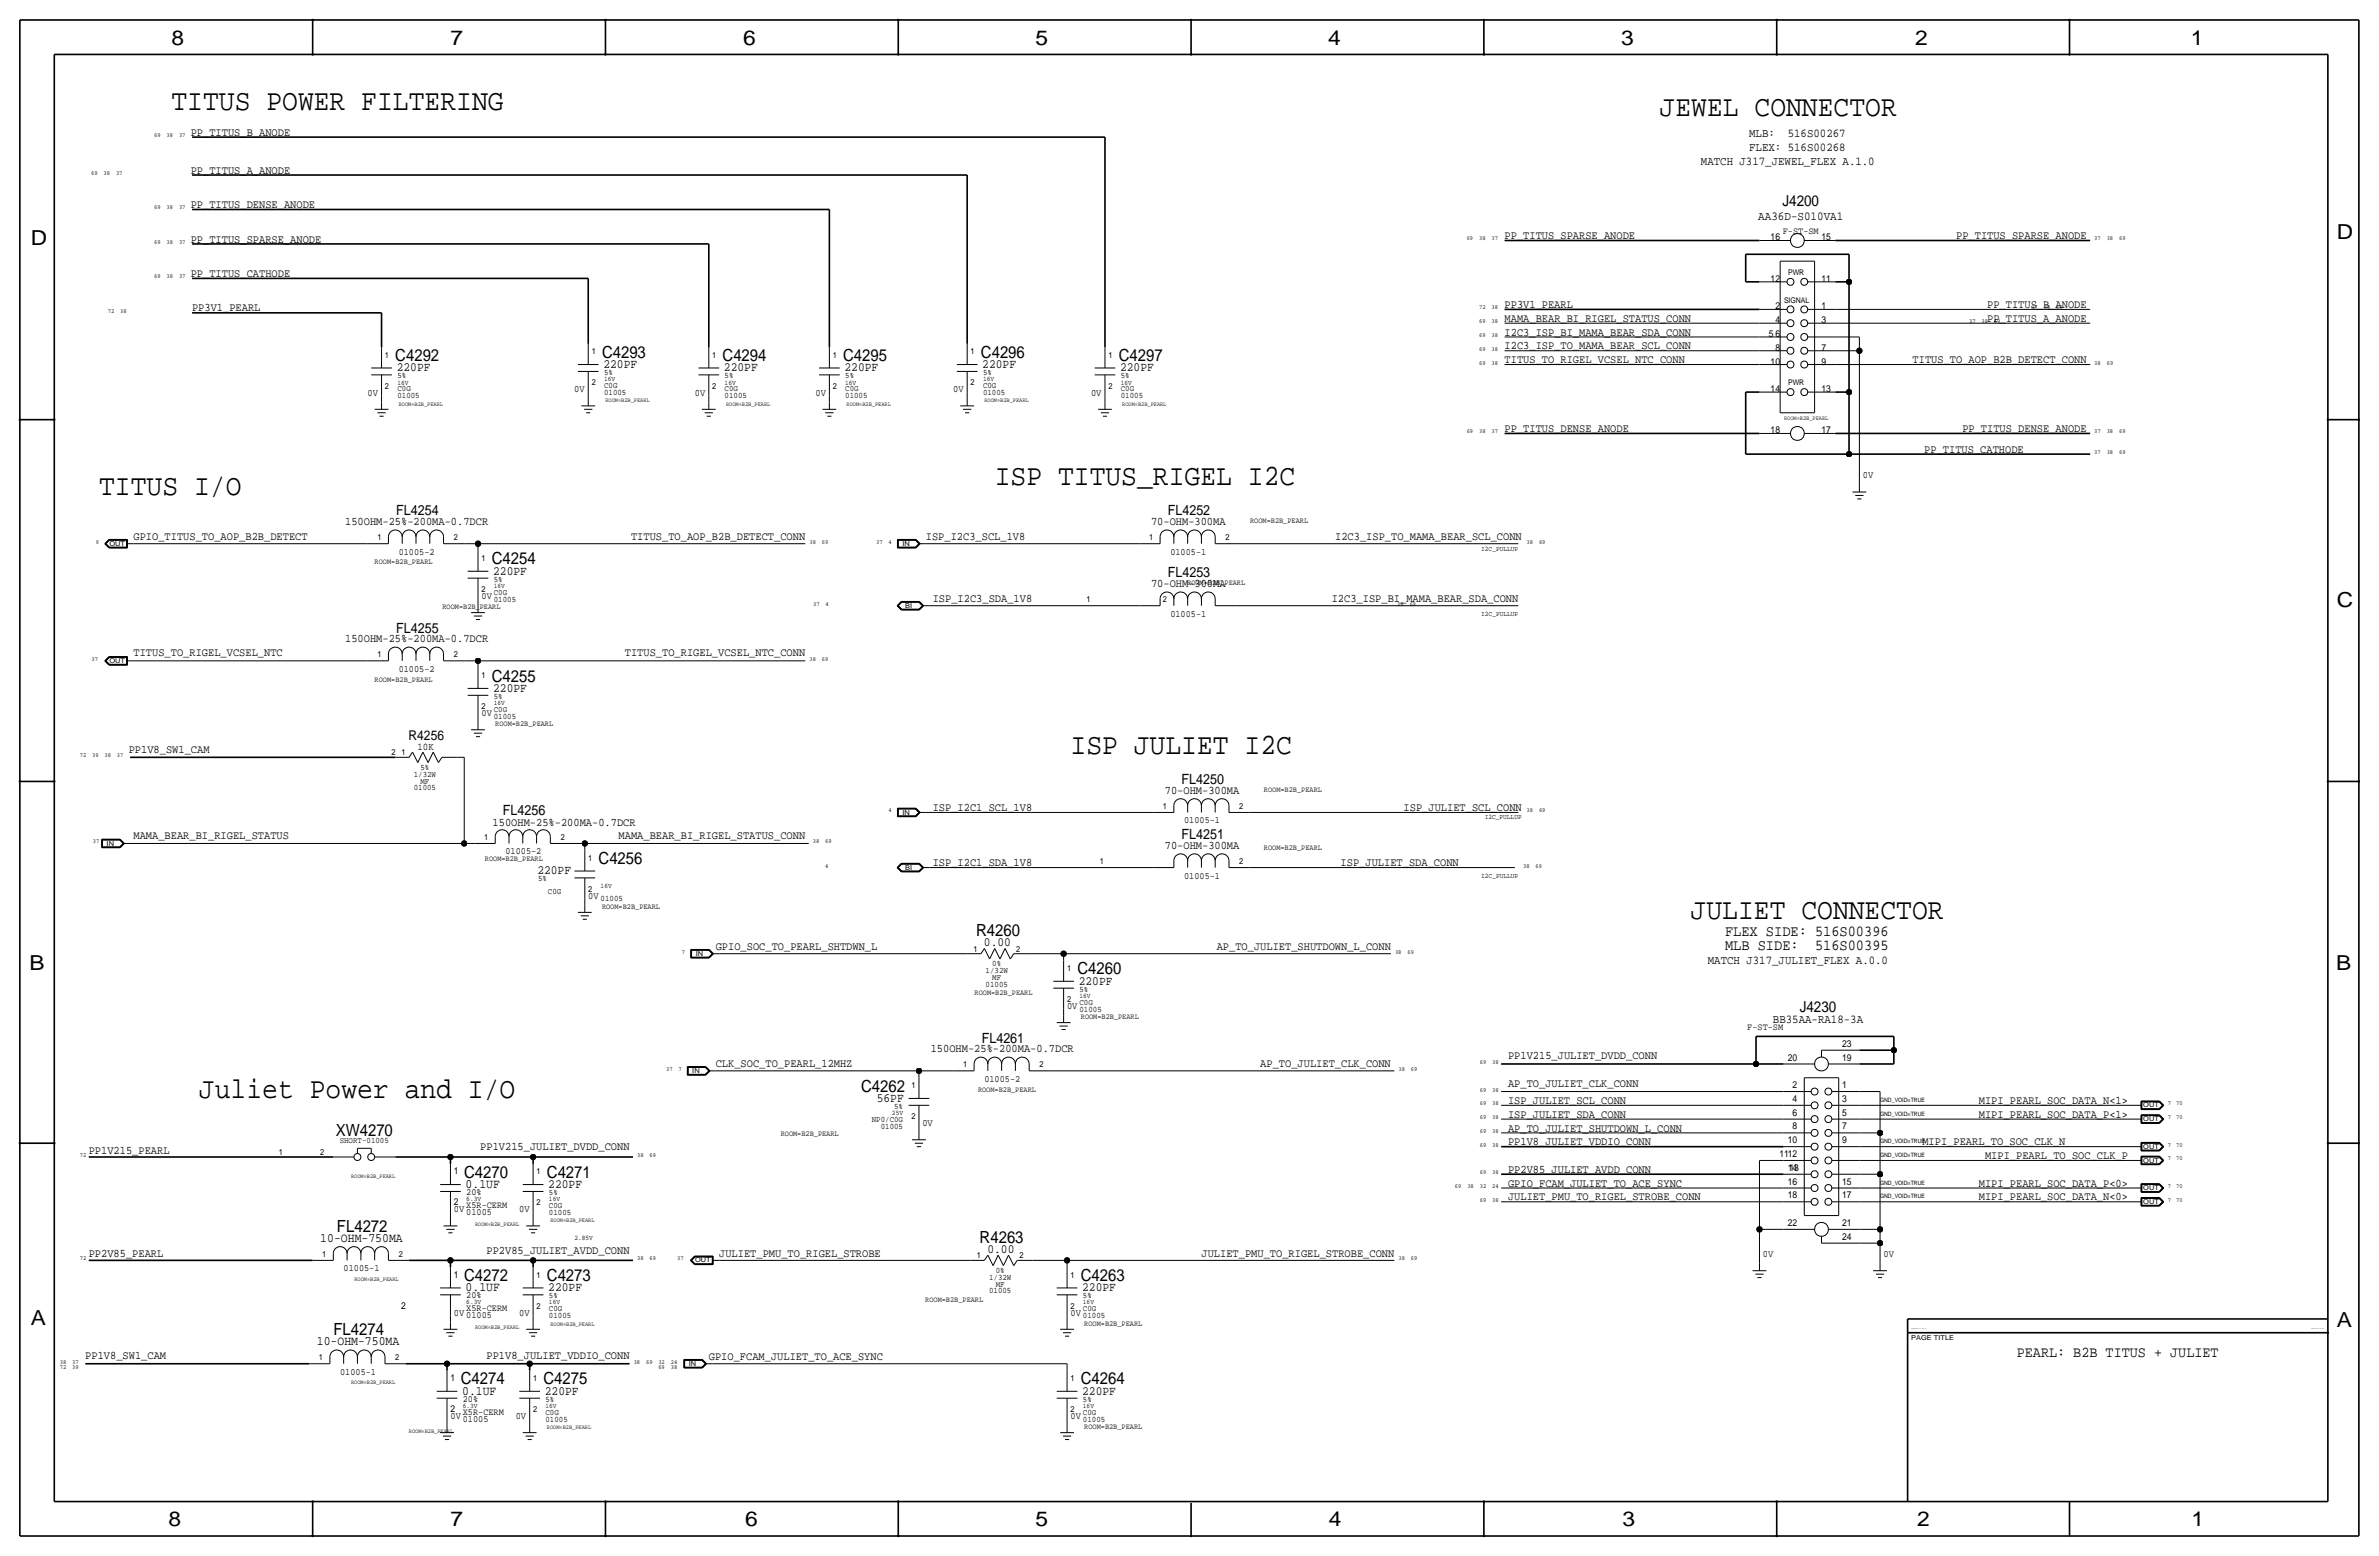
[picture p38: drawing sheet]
<svg xmlns="http://www.w3.org/2000/svg" width="877mm" height="574mm" viewBox="0 0 877 574" stroke-linecap="round" stroke-linejoin="round" font-family="sans-serif">
<defs><g id="words">
<g font-size="10.9">
<text x="63.2" y="40.4">TITUS POWER FILTERING</text>
<text x="611.8" y="42.9">JEWEL CONNECTOR</text>
<text x="366.7" y="178.8">ISP TITUS_RIGEL I2C</text>
<text x="36.5" y="182.6">TITUS I/O</text>
<text x="394.7" y="277.9">ISP JULIET I2C</text>
<text x="623.3" y="338.8">JULIET CONNECTOR</text>
<text x="73.4" y="404.9">Juliet Power and I/O</text>
</g>
<g font-size="7.6">
<text x="63.2" y="16.5">8</text>
<text x="166.1" y="16.5">7</text>
<text x="274" y="16.5">6</text>
<text x="381.7" y="16.5">5</text>
<text x="489.7" y="16.5">4</text>
<text x="597.6" y="16.5">3</text>
<text x="706.1" y="16.5">2</text>
<text x="807.7" y="16.5">1</text>
<text x="861.5" y="88.1">D</text>
<text x="11.4" y="90.4">D</text>
<text x="861.5" y="223.8">C</text>
<text x="10.9" y="357.6">B</text>
<text x="861.3" y="357.4">B</text>
<text x="11.4" y="488.4">A</text>
<text x="861.5" y="489.2">A</text>
<text x="62.2" y="562.6">8</text>
<text x="166.1" y="562.6">7</text>
<text x="274.8" y="562.6">6</text>
<text x="381.7" y="562.6">5</text>
<text x="489.9" y="562.6">4</text>
<text x="598.1" y="562.6">3</text>
<text x="706.8" y="562.6">2</text>
<text x="807.9" y="562.6">1</text>
</g>
<g font-size="6.2">
<text x="221.9" y="131.8">C4293</text>
<text x="361.6" y="131.8">C4296</text>
<text x="145.7" y="133.1">C4292</text>
<text x="266.4" y="133.1">C4294</text>
<text x="310.8" y="133.1">C4295</text>
<text x="412.4" y="133.1">C4297</text>
<text x="181.3" y="208">C4254</text>
<text x="181.3" y="251.2">C4255</text>
<text x="220.7" y="318.5">C4256</text>
<text x="359.9" y="345.2">R4260</text>
<text x="397.2" y="359.2">C4260</text>
<text x="317.5" y="402.3">C4262</text>
<text x="123.8" y="418.6">XW4270</text>
<text x="171.1" y="434.1">C4270</text>
<text x="201.6" y="434.1">C4271</text>
<text x="124.2" y="454.2">FL4272</text>
<text x="361.2" y="458.2">R4263</text>
<text x="171.1" y="472.2">C4272</text>
<text x="201.6" y="472.2">C4273</text>
<text x="398.5" y="472.2">C4263</text>
<text x="123" y="492.3">FL4274</text>
<text x="169.9" y="510.3">C4274</text>
<text x="200.4" y="510.3">C4275</text>
<text x="398.5" y="510.3">C4264</text>
</g>
<g font-size="5.6">
<text x="657.1" y="75.9">J4200</text>
<text x="636" y="345.2">FLEX SIDE: 516S00396</text>
<text x="636" y="350.3">MLB SIDE:</text>
<text x="669.2" y="350.3">516S00395</text>
<text x="663.5" y="373.1">J4230</text>
<text x="743.5" y="500.1">PEARL: B2B TITUS + JULIET</text>
</g>
<g font-size="5.2">
<text x="146" y="190">FL4254</text>
<text x="430.5" y="190">FL4252</text>
<text x="430.5" y="212.9">FL4253</text>
<text x="146" y="233.2">FL4255</text>
<text x="435.6" y="289.1">FL4250</text>
<text x="185.4" y="300.5">FL4256</text>
<text x="435.6" y="309.4">FL4251</text>
<text x="361.9" y="384.3">FL4261</text>
</g>
<text font-size="5" x="150.7" y="272.8">R4256</text>
<g font-size="4.7">
<text x="146.3" y="136.9">220PF</text>
<text x="222.5" y="135.6">220PF</text>
<text x="266.9" y="136.9">220PF</text>
<text x="311.4" y="136.9">220PF</text>
<text x="362.2" y="135.6">220PF</text>
<text x="413" y="136.9">220PF</text>
<text x="181.8" y="211.8">220PF</text>
<text x="181.8" y="255">220PF</text>
<text x="198.1" y="322.3">220PF</text>
<text x="362.8" y="348.7">0.00</text>
<text x="397.7" y="363">220PF</text>
<text x="323.2" y="406.1">56PF</text>
<text x="171.7" y="437.9">0.1UF</text>
<text x="202.1" y="437.9">220PF</text>
<text x="118.1" y="457.7">10-OHM-750MA</text>
<text x="364" y="461.8">0.00</text>
<text x="171.7" y="476">0.1UF</text>
<text x="202.1" y="476">220PF</text>
<text x="399" y="476">220PF</text>
<text x="116.8" y="495.8">10-OHM-750MA</text>
<text x="170.4" y="514.1">0.1UF</text>
<text x="200.9" y="514.1">220PF</text>
<text x="399" y="514.1">220PF</text>
</g>
<text font-size="4.5" x="648.2" y="81">AA36D-S010VA1</text>
<g font-size="4.4">
<text x="644.9" y="50.5">MLB:</text>
<text x="659.1" y="50.5">516S00267</text>
<text x="644.9" y="55.6">FLEX: 516S00268</text>
<text x="627.1" y="60.7">MATCH J317_JEWEL_FLEX A.1.0</text>
<text x="629.6" y="355.3">MATCH J317_JULIET_FLEX A.0.0</text>
<text x="653.6" y="376.9">BB35AA-RA18-3A</text>
</g>
<g font-size="4.3">
<text x="70.3" y="50">PP_TITUS_B_ANODE</text>
<text x="70.3" y="64">PP_TITUS_A_ANODE</text>
<text x="70.3" y="76.7">PP_TITUS_DENSE_ANODE</text>
<text x="70.3" y="89.4">PP_TITUS_SPARSE_ANODE</text>
<text x="554.7" y="88.1">PP_TITUS_SPARSE_ANODE</text>
<text x="721.2" y="88.1">PP_TITUS_SPARSE_ANODE</text>
<text x="70.3" y="102.1">PP_TITUS_CATHODE</text>
<text x="554.7" y="113.5">PP3V1_PEARL</text>
<text x="732.6" y="113.5">PP_TITUS_B_ANODE</text>
<text x="70.8" y="114.8">PP3V1_PEARL</text>
<text x="554.7" y="118.6">MAMA_BEAR_BI_RIGEL_STATUS_CONN</text>
<text x="732.6" y="118.6">PP_TITUS_A_ANODE</text>
<text x="554.7" y="123.7">I2C3_ISP_BI_MAMA_BEAR_SDA_CONN</text>
<text x="554.7" y="128.8">I2C3_ISP_TO_MAMA_BEAR_SCL_CONN</text>
<text x="554.7" y="133.9">TITUS_TO_RIGEL_VCSEL_NTC_CONN</text>
<text x="705.1" y="133.9">TITUS_TO_AOP_B2B_DETECT_CONN</text>
<text x="554.7" y="159.3">PP_TITUS_DENSE_ANODE</text>
<text x="723.5" y="159.3">PP_TITUS_DENSE_ANODE</text>
<text x="709.4" y="166.9">PP_TITUS_CATHODE</text>
<text x="127.2" y="193.5">150OHM-25%-200MA-0.7DCR</text>
<text x="424.3" y="193.5">70-OHM-300MA</text>
<text x="49.2" y="199.1">GPIO_TITUS_TO_AOP_B2B_DETECT</text>
<text x="232.7" y="199.1">TITUS_TO_AOP_B2B_DETECT_CONN</text>
<text x="341.3" y="199.1">ISP_I2C3_SCL_1V8</text>
<text x="492.2" y="199.1">I2C3_ISP_TO_MAMA_BEAR_SCL_CONN</text>
<text x="343.9" y="222">ISP_I2C3_SDA_1V8</text>
<text x="424.3" y="216.4">70-OHM-300MA</text>
<text x="491" y="222">I2C3_ISP_BI_MAMA_BEAR_SDA_CONN</text>
<text x="127.2" y="236.7">150OHM-25%-200MA-0.7DCR</text>
<text x="49.2" y="241.8">TITUS_TO_RIGEL_VCSEL_NTC</text>
<text x="230.4" y="241.8">TITUS_TO_RIGEL_VCSEL_NTC_CONN</text>
<text x="47.4" y="277.4">PP1V8_SW1_CAM</text>
<text x="429.4" y="292.6">70-OHM-300MA</text>
<text x="343.9" y="299">ISP_I2C1_SCL_1V8</text>
<text x="517.5" y="299">ISP_JULIET_SCL_CONN</text>
<text x="181.6" y="304.5">150OHM-25%-200MA-0.7DCR</text>
<text x="49.2" y="309.1">MAMA_BEAR_BI_RIGEL_STATUS</text>
<text x="228.1" y="309.1">MAMA_BEAR_BI_RIGEL_STATUS_CONN</text>
<text x="429.4" y="312.9">70-OHM-300MA</text>
<text x="343.9" y="319.3">ISP_I2C1_SDA_1V8</text>
<text x="494.3" y="319.3">ISP_JULIET_SDA_CONN</text>
<text x="263.9" y="350.3">GPIO_SOC_TO_PEARL_SHTDWN_L</text>
<text x="448.6" y="350.3">AP_TO_JULIET_SHUTDOWN_L_CONN</text>
<text x="343.1" y="387.9">150OHM-25%-200MA-0.7DCR</text>
<text x="263.9" y="393.4">CLK_SOC_TO_PEARL_12MHZ</text>
<text x="464.6" y="393.4">AP_TO_JULIET_CLK_CONN</text>
<text x="556" y="390.4">PP1V215_JULIET_DVDD_CONN</text>
<text x="556" y="400.6">AP_TO_JULIET_CLK_CONN</text>
<text x="556" y="406.9">ISP_JULIET_SCL_CONN</text>
<text x="729.5" y="406.9">MIPI_PEARL_SOC_DATA_N&lt;1&gt;</text>
<text x="556" y="412">ISP_JULIET_SDA_CONN</text>
<text x="729.5" y="412">MIPI_PEARL_SOC_DATA_P&lt;1&gt;</text>
<text x="556" y="417.1">AP_TO_JULIET_SHUTDOWN_L_CONN</text>
<text x="32.7" y="425.3">PP1V215_PEARL</text>
<text x="177.1" y="424">PP1V215_JULIET_DVDD_CONN</text>
<text x="556" y="422.1">PP1V8_JULIET_VDDIO_CONN</text>
<text x="708.7" y="422.1">MIPI_PEARL_TO_SOC_CLK_N</text>
<text x="731.8" y="427.2">MIPI_PEARL_TO_SOC_CLK_P</text>
<text x="556" y="437.4">GPIO_FCAM_JULIET_TO_ACE_SYNC</text>
<text x="556" y="432.3">PP2V85_JULIET_AVDD_CONN</text>
<text x="729.5" y="437.4">MIPI_PEARL_SOC_DATA_P&lt;0&gt;</text>
<text x="556" y="442.5">JULIET_PMU_TO_RIGEL_STROBE_CONN</text>
<text x="729.5" y="442.5">MIPI_PEARL_SOC_DATA_N&lt;0&gt;</text>
<text x="32.7" y="463.4">PP2V85_PEARL</text>
<text x="179.4" y="462.1">PP2V85_JULIET_AVDD_CONN</text>
<text x="265.1" y="463.4">JULIET_PMU_TO_RIGEL_STROBE</text>
<text x="443" y="463.4">JULIET_PMU_TO_RIGEL_STROBE_CONN</text>
<text x="31.4" y="500.9">PP1V8_SW1_CAM</text>
<text x="179.4" y="500.9">PP1V8_JULIET_VDDIO_CONN</text>
<text x="261.3" y="501.4">GPIO_FCAM_JULIET_TO_ACE_SYNC</text>
</g>
<text font-size="3.8" x="153.9" y="276.4">10K</text>
<g font-size="3.6">
<text x="135.5" y="145.8">0V</text>
<text x="211.7" y="144.5">0V</text>
<text x="256.2" y="145.8">0V</text>
<text x="300.6" y="145.8">0V</text>
<text x="351.4" y="144.5">0V</text>
<text x="402.2" y="145.8">0V</text>
<text x="686.8" y="176.3">0V</text>
<text x="177.5" y="220.7">0V</text>
<text x="177.5" y="263.9">0V</text>
<text x="216.9" y="331.2">0V</text>
<text x="393.4" y="371.9">0V</text>
<text x="340.1" y="415">0V</text>
<text x="167.3" y="446.8">0V</text>
<text x="191.4" y="446.8">0V</text>
<text x="649.9" y="463.3">0V</text>
<text x="694.4" y="463.3">0V</text>
<text x="167.3" y="484.9">0V</text>
<text x="191.4" y="484.9">0V</text>
<text x="394.7" y="484.9">0V</text>
<text x="166.1" y="523">0V</text>
<text x="190.1" y="523">0V</text>
<text x="394.7" y="523">0V</text>
</g>
<g font-size="3.5">
<text x="652.8" y="88.6">16</text>
<text x="657.3" y="86.1">F-ST-SM</text>
<text x="671.5" y="88.6">15</text>
<text x="652.8" y="103.9">12</text>
<text x="671.5" y="103.9">11</text>
<text x="654.5" y="114">2</text>
<text x="654.5" y="119.1">4</text>
<text x="671.5" y="114">1</text>
<text x="671.5" y="119.1">3</text>
<text x="652.1" y="124.2">5</text>
<text x="654.5" y="124.2">6</text>
<text x="654.5" y="129.3">8</text>
<text x="671.5" y="129.3">7</text>
<text x="652.8" y="134.4">10</text>
<text x="671.5" y="134.4">9</text>
<text x="652.8" y="144.5">14</text>
<text x="671.5" y="144.5">13</text>
<text x="652.8" y="159.8">18</text>
<text x="671.5" y="159.8">17</text>
<text x="147" y="204.5">01005-2</text>
<text x="431.5" y="204.5">01005-1</text>
<text x="431.5" y="227.3">01005-1</text>
<text x="147" y="247.7">01005-2</text>
<text x="436.6" y="303.5">01005-1</text>
<text x="186.4" y="315">01005-2</text>
<text x="436.6" y="323.9">01005-1</text>
<text x="644.2" y="379.5">F-ST-SM</text>
<text x="679.1" y="385.8">23</text>
<text x="659.1" y="390.9">20</text>
<text x="679.1" y="390.9">19</text>
<text x="362.9" y="398.8">01005-2</text>
<text x="660.9" y="401.1">2</text>
<text x="679.1" y="401.1">1</text>
<text x="660.9" y="406.1">4</text>
<text x="679.1" y="406.1">3</text>
<text x="660.9" y="411.2">6</text>
<text x="679.1" y="411.2">5</text>
<text x="660.9" y="416.3">8</text>
<text x="679.1" y="416.3">7</text>
<text x="659.1" y="421.4">10</text>
<text x="679.1" y="421.4">9</text>
<text x="656.1" y="426.5">1112</text>
<text x="659.1" y="431.5">14</text>
<text x="659.7" y="431.5">13</text>
<text x="167.3" y="432.8">1</text>
<text x="659.1" y="436.6">16</text>
<text x="679.1" y="436.6">15</text>
<text x="171.9" y="440.4">20%</text>
<text x="659.1" y="441.7">18</text>
<text x="679.1" y="441.7">17</text>
<text x="167.3" y="444.2">2</text>
<text x="171.9" y="447.8">01005</text>
<text x="171.9" y="445.3">X5R-CERM</text>
<text x="659.1" y="451.9">22</text>
<text x="679.1" y="451.9">21</text>
<text x="679.1" y="456.9">24</text>
<text x="126.7" y="468.6">01005-1</text>
<text x="167.3" y="470.9">1</text>
<text x="171.9" y="478.5">20%</text>
<text x="147.9" y="482.3">2</text>
<text x="171.9" y="485.9">01005</text>
<text x="171.9" y="483.4">X5R-CERM</text>
<text x="125.4" y="506.7">01005-1</text>
<text x="166.1" y="509">1</text>
<text x="166.1" y="520.4">2</text>
<text x="170.6" y="521.5">X5R-CERM</text>
<text x="170.6" y="516.6">20%</text>
<text x="170.6" y="524">01005</text>
</g>
<g font-size="3.1">
<text x="141.9" y="131.8">1</text>
<text x="218.1" y="130.6">1</text>
<text x="262.6" y="131.8">1</text>
<text x="307" y="131.8">1</text>
<text x="357.8" y="130.6">1</text>
<text x="408.6" y="131.8">1</text>
<text x="141.9" y="143.3">2</text>
<text x="146.5" y="139.4">5%</text>
<text x="218.1" y="142">2</text>
<text x="222.7" y="143">C0G</text>
<text x="222.7" y="138.2">5%</text>
<text x="262.6" y="143.3">2</text>
<text x="267.2" y="139.4">5%</text>
<text x="307" y="143.3">2</text>
<text x="311.6" y="139.4">5%</text>
<text x="357.8" y="142">2</text>
<text x="362.4" y="143">C0G</text>
<text x="362.4" y="138.2">5%</text>
<text x="408.6" y="143.3">2</text>
<text x="413.2" y="139.4">5%</text>
<text x="146.5" y="144.3">C0G</text>
<text x="146.5" y="146.8">01005</text>
<text x="222.7" y="145.5">01005</text>
<text x="267.2" y="146.8">01005</text>
<text x="267.2" y="144.3">C0G</text>
<text x="311.6" y="144.3">C0G</text>
<text x="311.6" y="146.8">01005</text>
<text x="362.4" y="145.5">01005</text>
<text x="413.2" y="144.3">C0G</text>
<text x="413.2" y="146.8">01005</text>
<text x="139.1" y="199.1">1</text>
<text x="167.3" y="199.1">2</text>
<text x="423.6" y="199.1">1</text>
<text x="451.8" y="199.1">2</text>
<text x="177.5" y="206.8">1</text>
<text x="182.1" y="214.4">5%</text>
<text x="177.5" y="218.2">2</text>
<text x="182.1" y="221.7">01005</text>
<text x="182.1" y="219.2">C0G</text>
<text x="400.5" y="222">1</text>
<text x="428.7" y="222">2</text>
<text x="139.1" y="242.3">1</text>
<text x="167.3" y="242.3">2</text>
<text x="177.5" y="249.9">1</text>
<text x="182.1" y="257.6">5%</text>
<text x="177.5" y="261.4">2</text>
<text x="182.1" y="262.4">C0G</text>
<text x="182.1" y="264.9">01005</text>
<text x="144.3" y="278.4">2</text>
<text x="148" y="278.4">1</text>
<text x="152.5" y="286.3">1/32W</text>
<text x="155" y="283.7">5%</text>
<text x="152.5" y="291.3">01005</text>
<text x="155" y="288.8">MF</text>
<text x="428.7" y="298.2">1</text>
<text x="456.9" y="298.2">2</text>
<text x="178.5" y="309.6">1</text>
<text x="206.7" y="309.6">2</text>
<text x="216.9" y="317.2">1</text>
<text x="405.5" y="318.5">1</text>
<text x="456.9" y="318.5">2</text>
<text x="198.4" y="324.9">5%</text>
<text x="202" y="329.7">C0G</text>
<text x="216.9" y="328.7">2</text>
<text x="221.4" y="332.2">01005</text>
<text x="358.8" y="350.8">1</text>
<text x="374.6" y="350.8">2</text>
<text x="363.4" y="358.6">1/32W</text>
<text x="365.8" y="356.1">0%</text>
<text x="393.4" y="357.9">1</text>
<text x="363.4" y="363.7">01005</text>
<text x="365.8" y="361.2">MF</text>
<text x="398" y="365.5">5%</text>
<text x="393.4" y="369.3">2</text>
<text x="398" y="370.3">C0G</text>
<text x="398" y="372.9">01005</text>
<text x="355" y="393.4">1</text>
<text x="383.2" y="393.4">2</text>
<text x="336" y="401.1">1</text>
<text x="321.4" y="413.5">NP0/C0G</text>
<text x="329.6" y="408.7">5%</text>
<text x="336" y="412.5">2</text>
<text x="324.7" y="416.1">01005</text>
<text x="102.9" y="425.7">1</text>
<text x="118.1" y="425.7">2</text>
<text x="125.2" y="421.4">SHORT-01005</text>
<text x="197.8" y="432.8">1</text>
<text x="202.4" y="440.4">5%</text>
<text x="197.8" y="444.2">2</text>
<text x="202.4" y="447.8">01005</text>
<text x="202.4" y="445.3">C0G</text>
<text x="118.8" y="463.3">1</text>
<text x="147" y="463.3">2</text>
<text x="360.1" y="463.8">1</text>
<text x="375.9" y="463.8">2</text>
<text x="197.8" y="470.9">1</text>
<text x="364.6" y="471.7">1/32W</text>
<text x="367.1" y="469.1">0%</text>
<text x="394.7" y="470.9">1</text>
<text x="202.4" y="478.5">5%</text>
<text x="364.6" y="476.8">01005</text>
<text x="367.1" y="474.2">MF</text>
<text x="399.2" y="478.5">5%</text>
<text x="197.8" y="482.3">2</text>
<text x="202.4" y="485.9">01005</text>
<text x="202.4" y="483.4">C0G</text>
<text x="394.7" y="482.3">2</text>
<text x="399.2" y="485.9">01005</text>
<text x="399.2" y="483.4">C0G</text>
<text x="117.5" y="501.4">1</text>
<text x="145.7" y="501.4">2</text>
<text x="196.5" y="509">1</text>
<text x="394.7" y="509">1</text>
<text x="196.5" y="520.4">2</text>
<text x="201.1" y="516.6">5%</text>
<text x="201.1" y="521.5">C0G</text>
<text x="394.7" y="520.4">2</text>
<text x="399.2" y="516.6">5%</text>
<text x="399.2" y="521.5">C0G</text>
<text x="201.1" y="524">01005</text>
<text x="399.2" y="524">01005</text>
</g>
<g font-size="2.9">
<text x="659.2" y="101.3">PWR</text>
<text x="657.7" y="111.5">SIGNAL</text>
<text x="659.2" y="142">PWR</text>
<text x="460.9" y="192.8">ROOM=B2B_PEARL</text>
<text x="138.1" y="208">ROOM=B2B_PEARL</text>
<text x="437.7" y="215.6">ROOM=B2B_PEARL</text>
<text x="163.1" y="224.5">ROOM=B2B_PEARL</text>
<text x="138.1" y="251.2">ROOM=B2B_PEARL</text>
<text x="182.6" y="267.7">ROOM=B2B_PEARL</text>
<text x="466" y="291.8">ROOM=B2B_PEARL</text>
<text x="178.8" y="317.2">ROOM=B2B_PEARL</text>
<text x="466" y="313.4">ROOM=B2B_PEARL</text>
<text x="221.9" y="335">ROOM=B2B_PEARL</text>
<text x="359.3" y="366.8">ROOM=B2B_PEARL</text>
<text x="398.5" y="375.7">ROOM=B2B_PEARL</text>
<text x="360.6" y="402.3">ROOM=B2B_PEARL</text>
<text x="287.8" y="418.8">ROOM=B2B_PEARL</text>
<text x="341.1" y="479.8">ROOM=B2B_PEARL</text>
<text x="399.7" y="488.7">ROOM=B2B_PEARL</text>
<text x="399.7" y="526.8">ROOM=B2B_PEARL</text>
</g>
<g font-size="2.6">
<text x="146.5" y="141.7">16V</text>
<text x="222.7" y="140.5">16V</text>
<text x="267.2" y="141.7">16V</text>
<text x="311.6" y="141.7">16V</text>
<text x="362.4" y="140.5">16V</text>
<text x="413.2" y="141.7">16V</text>
<text x="546.1" y="202.9">I2C_PULLUP</text>
<text x="182.1" y="216.7">16V</text>
<text x="546.1" y="227.1">I2C_PULLUP</text>
<text x="182.1" y="259.8">16V</text>
<text x="547.4" y="302">I2C_PULLUP</text>
<text x="546.1" y="323.6">I2C_PULLUP</text>
<text x="221.4" y="327.2">16V</text>
<text x="398" y="367.8">16V</text>
<text x="328.8" y="411">25V</text>
<text x="171.9" y="442.7">6.3V</text>
<text x="202.4" y="442.7">16V</text>
<text x="211.8" y="456.9">2.85V</text>
<text x="171.9" y="480.8">6.3V</text>
<text x="202.4" y="480.8">16V</text>
<text x="399.2" y="480.8">16V</text>
<text x="170.6" y="518.9">6.3V</text>
<text x="201.1" y="518.9">16V</text>
<text x="399.2" y="518.9">16V</text>
</g>
<g font-size="2.5">
<text x="40.3" y="201.2">OUT</text>
<text x="332.7" y="201.2">IN</text>
<text x="333.7" y="224">BI</text>
<text x="40.3" y="244.3">OUT</text>
<text x="332.7" y="300.2">IN</text>
<text x="39.3" y="311.7">IN</text>
<text x="333.7" y="320.5">BI</text>
<text x="256.5" y="352.3">IN</text>
<text x="255.2" y="395.5">IN</text>
<text x="790.1" y="413.3">OUT</text>
<text x="790.1" y="408.2">OUT</text>
<text x="790.1" y="423.4">OUT</text>
<text x="790.1" y="428.5">OUT</text>
<text x="790.1" y="443.7">OUT</text>
<text x="790.1" y="438.7">OUT</text>
<text x="256.2" y="465.3">OUT</text>
<text x="704.5" y="493.8">PAGE TITLE</text>
<text x="253.9" y="503.4">IN</text>
</g>
<g font-size="2.3">
<text x="56.8" y="50.5">69</text>
<text x="61.4" y="50.5">38</text>
<text x="66" y="50.5">37</text>
<text x="33.6" y="64.5">69</text>
<text x="38.2" y="64.5">38</text>
<text x="42.8" y="64.5">37</text>
<text x="56.9" y="77.2">69</text>
<text x="61.4" y="77.2">38</text>
<text x="66" y="77.2">37</text>
<text x="56.9" y="89.9">69</text>
<text x="61.4" y="89.9">38</text>
<text x="66" y="89.9">37</text>
<text x="540.7" y="88.6">69</text>
<text x="545.3" y="88.6">38</text>
<text x="549.9" y="88.6">37</text>
<text x="772.1" y="88.6">37</text>
<text x="776.7" y="88.6">38</text>
<text x="781.3" y="88.6">69</text>
<text x="56.9" y="102.6">69</text>
<text x="61.4" y="102.6">38</text>
<text x="66" y="102.6">37</text>
<text x="39.7" y="115.3">72</text>
<text x="44.3" y="115.3">38</text>
<text x="545.3" y="119.1">69</text>
<text x="545.3" y="114">72</text>
<text x="549.9" y="119.1">38</text>
<text x="549.9" y="114">38</text>
<text x="726" y="119.1">37</text>
<text x="730.5" y="119.1">38</text>
<text x="735.1" y="119.1">69</text>
<text x="748.9" y="114">37</text>
<text x="753.5" y="114">38</text>
<text x="758.1" y="114">69</text>
<text x="545.3" y="124.2">69</text>
<text x="549.9" y="124.2">38</text>
<text x="545.3" y="129.3">69</text>
<text x="549.9" y="129.3">38</text>
<text x="545.3" y="134.4">69</text>
<text x="549.9" y="134.4">38</text>
<text x="772.1" y="134.4">38</text>
<text x="776.7" y="134.4">69</text>
<text x="540.7" y="159.8">69</text>
<text x="545.3" y="159.8">38</text>
<text x="549.9" y="159.8">37</text>
<text x="772.1" y="159.8">37</text>
<text x="776.7" y="159.8">38</text>
<text x="781.3" y="159.8">69</text>
<text x="772.1" y="167.4">37</text>
<text x="776.7" y="167.4">38</text>
<text x="781.3" y="167.4">69</text>
<text x="35.4" y="200.4">9</text>
<text x="298.4" y="200.4">38</text>
<text x="303" y="200.4">69</text>
<text x="323" y="200.4">37</text>
<text x="327.6" y="200.4">4</text>
<text x="562.8" y="200.4">38</text>
<text x="567.4" y="200.4">69</text>
<text x="299.8" y="223.3">37</text>
<text x="304.4" y="223.3">4</text>
<text x="515.1" y="223.3">38</text>
<text x="519.7" y="223.3">69</text>
<text x="33.8" y="243.6">37</text>
<text x="298.4" y="243.6">38</text>
<text x="303" y="243.6">69</text>
<text x="29.4" y="279.1">72</text>
<text x="34" y="279.1">39</text>
<text x="38.6" y="279.1">38</text>
<text x="43.1" y="279.1">37</text>
<text x="327.6" y="299.5">4</text>
<text x="562.8" y="299.5">38</text>
<text x="567.4" y="299.5">69</text>
<text x="34.2" y="310.9">37</text>
<text x="299.7" y="310.9">38</text>
<text x="304.2" y="310.9">69</text>
<text x="304.3" y="319.8">4</text>
<text x="561.5" y="319.8">38</text>
<text x="566.1" y="319.8">69</text>
<text x="251.4" y="351.5">7</text>
<text x="514.3" y="351.5">38</text>
<text x="518.9" y="351.5">69</text>
<text x="245.6" y="394.7">37</text>
<text x="250.1" y="394.7">7</text>
<text x="515.6" y="394.7">38</text>
<text x="520.1" y="394.7">69</text>
<text x="545.5" y="392.2">69</text>
<text x="550.1" y="392.2">38</text>
<text x="545.5" y="407.4">69</text>
<text x="545.5" y="402.3">69</text>
<text x="550.1" y="407.4">38</text>
<text x="550.1" y="402.3">38</text>
<text x="799.2" y="407.4">7</text>
<text x="802.3" y="407.4">70</text>
<text x="545.5" y="412.5">69</text>
<text x="550.1" y="412.5">38</text>
<text x="799.2" y="412.5">7</text>
<text x="802.3" y="412.5">70</text>
<text x="545.5" y="417.6">69</text>
<text x="550.1" y="417.6">38</text>
<text x="545.5" y="422.7">69</text>
<text x="550.1" y="422.7">38</text>
<text x="799.2" y="422.7">7</text>
<text x="802.3" y="422.7">70</text>
<text x="29.4" y="426.5">72</text>
<text x="234.9" y="426.5">38</text>
<text x="239.5" y="426.5">69</text>
<text x="799.2" y="427.7">7</text>
<text x="802.3" y="427.7">70</text>
<text x="536.4" y="437.9">69</text>
<text x="541" y="437.9">38</text>
<text x="545.5" y="437.9">32</text>
<text x="545.5" y="432.8">69</text>
<text x="550.1" y="437.9">24</text>
<text x="550.1" y="432.8">38</text>
<text x="799.2" y="437.9">7</text>
<text x="802.3" y="437.9">70</text>
<text x="545.5" y="443">69</text>
<text x="550.1" y="443">38</text>
<text x="799.2" y="443">7</text>
<text x="802.3" y="443">70</text>
<text x="29.4" y="464.6">72</text>
<text x="234.9" y="464.6">38</text>
<text x="239.5" y="464.6">69</text>
<text x="249.7" y="464.6">37</text>
<text x="515.6" y="464.6">38</text>
<text x="520.1" y="464.6">69</text>
<text x="22" y="502.7">38</text>
<text x="26.6" y="502.7">37</text>
<text x="233.6" y="502.7">38</text>
<text x="238.2" y="502.7">69</text>
<text x="242.7" y="502.7">32</text>
<text x="247.3" y="502.7">24</text>
<text x="22" y="504.5">72</text>
<text x="26.6" y="504.5">39</text>
<text x="242.7" y="504.5">69</text>
<text x="247.3" y="504.5">38</text>
</g>
<g font-size="2.2">
<text x="147" y="149.6">ROOM=B2B_PEARL</text>
<text x="223.2" y="148.3">ROOM=B2B_PEARL</text>
<text x="267.7" y="149.6">ROOM=B2B_PEARL</text>
<text x="312.1" y="149.6">ROOM=B2B_PEARL</text>
<text x="362.9" y="148.3">ROOM=B2B_PEARL</text>
<text x="413.7" y="149.6">ROOM=B2B_PEARL</text>
<text x="657.7" y="154.7">ROOM=B2B_PEARL</text>
<text x="693.1" y="406.1">GND_VOID=TRUE</text>
<text x="693.1" y="411.2">GND_VOID=TRUE</text>
<text x="693.1" y="421.4">GND_VOID=TRUE</text>
<text x="693.1" y="426.5">GND_VOID=TRUE</text>
<text x="129.4" y="434.1">ROOM=B2B_PEARL</text>
<text x="693.1" y="436.6">GND_VOID=TRUE</text>
<text x="693.1" y="441.7">GND_VOID=TRUE</text>
<text x="175.1" y="451.9">ROOM=B2B_PEARL</text>
<text x="202.9" y="450.6">ROOM=B2B_PEARL</text>
<text x="130.7" y="472.2">ROOM=B2B_PEARL</text>
<text x="175.1" y="490">ROOM=B2B_PEARL</text>
<text x="202.9" y="488.7">ROOM=B2B_PEARL</text>
<text x="129.4" y="510.3">ROOM=B2B_PEARL</text>
<text x="201.6" y="526.8">ROOM=B2B_PEARL</text>
<text x="150.8" y="528.1">ROOM=B2B_PEARL</text>
</g>
<g font-size=".5">
<text x="704.5" y="490">SYNC_MASTER=J317_REV_38</text>
<text x="852.1" y="490">SYNC_DATE=06/02/2017</text>
</g>
</g></defs>
<g fill="none" stroke="#000" stroke-width=".37">
<path d="M648.7 88.6h11.4zM656.3 96.3h12.7zM656.3 96.3v55.8zM665.2 88.6h11.4zM669 96.3v55.8zM554.7 119.1h94zM648.7 114h10.1zM648.7 119.1h10.1zM648.7 103.9h10.1zM666.4 103.9h10.2zM666.4 114h10.2zM666.4 119.1h10.2z"/>
<path d="M676.6 119.1h94zM676.6 114h94zM136.9 135.6h7.6zM136.9 138.2h7.6zM140.7 128v7.6zM140.7 138.2v7.6zM213.1 134.4h7.6zM213.1 136.9h7.6zM216.9 126.7v7.7zM216.9 136.9v7.6zM257.5 135.6h7.6zM257.5 138.2h7.6z"/>
<path d="M261.3 128v7.6zM261.3 138.2v7.6zM302 135.6h7.6zM302 138.2h7.6zM305.8 128v7.6zM305.8 138.2v7.6zM352.8 134.4h7.6zM352.8 136.9h7.6zM356.6 126.7v7.7zM356.6 136.9v7.6zM403.6 135.6h7.6zM403.6 138.2h7.6z"/>
<path d="M407.4 128v7.6zM407.4 138.2v7.6zM554.7 134.4h94zM554.7 124.2h94zM554.7 129.3h94zM648.7 129.3h10.1zM648.7 134.4h10.1zM648.7 124.2h10.1zM666.4 124.2h10.2zM666.4 134.4h10.2zM666.4 129.3h10.2zM676.6 129.3h8.9z"/>
<path d="M676.6 124.2h8.9zM676.6 134.4h94zM685.5 124.2v5.1zM685.5 129.3v49.5zM138.1 150.9h5.1zM139.1 152.1h3.1zM139.9 153.4h1.5zM140.7 145.8v2.5zM140.7 148.3v2.6zM214.3 149.6h5.1zM215.3 150.9h3.1zM216.1 152.1h1.5z"/>
<path d="M216.9 144.5v2.6zM216.9 147.1v2.5zM258.8 150.9h5.1zM259.8 152.1h3zM260.6 153.4h1.5zM261.3 145.8v2.5zM261.3 148.3v2.6zM303.2 150.9h5.1zM304.2 152.1h3.1zM305 153.4h1.5zM305.8 145.8v2.5zM305.8 148.3v2.6z"/>
<path d="M354 149.6h5.1zM355 150.9h3.1zM355.8 152.1h1.5zM356.6 144.5v2.6zM356.6 147.1v2.5zM404.8 150.9h5.1zM405.8 152.1h3.1zM406.6 153.4h1.5zM407.4 145.8v2.5zM407.4 148.3v2.6zM648.7 159.8h11.4zM648.7 144.5h10.1z"/>
<path d="M656.3 152.1h12.7zM665.2 159.8h11.4zM666.4 144.5h10.2zM685.5 178.8v2.6zM40.2 198.8h6.8zM40.2 198.9l-1.4 1.5zM40.2 198.9h6.7zM40.3 199l-1.4 1.4zM40.3 199h6.5zM40.3 199.1h6.4zM46.7 199.1v2.6zM46.8 199v2.8z"/>
<path d="M46.9 198.9v3zM47 198.8v3.2zM143.2 197.9v2.5zM143.2 197.9a2.54 2.54 0 0 1 2.5-2.6 2.54 2.54 0 0 1 2.6 2.6 2.54 2.54 0 0 1 2.5-2.6 2.54 2.54 0 0 1 2.6 2.6 2.54 2.54 0 0 1 2.5-2.6 2.54 2.54 0 0 1 2.5 2.6 2.54 2.54 0 0 1 2.6-2.6 2.54 2.54 0 0 1 2.5 2.6M148.3 197.9v2.5zM153.4 197.9v2.5zM158.4 197.9v2.5zM163.5 197.9v2.5zM330.9 198.8v3.2zM330.9 198.8h6.8zM331 198.9h6.6zM331 198.9v3z"/>
<path d="M331.1 199h6.5zM331.1 199v2.8zM331.2 199.1h6.3zM331.2 199.1v2.6zM337.5 199.1l1.3 1.3zM337.6 199l1.3 1.4zM337.6 198.9l1.5 1.5zM337.7 198.8l1.5 1.6zM427.7 197.9v2.5zM427.7 197.9a2.54 2.54 0 0 1 2.5-2.6 2.54 2.54 0 0 1 2.6 2.6 2.54 2.54 0 0 1 2.5-2.6 2.54 2.54 0 0 1 2.5 2.6 2.54 2.54 0 0 1 2.6-2.6 2.54 2.54 0 0 1 2.5 2.6 2.54 2.54 0 0 1 2.6-2.6 2.54 2.54 0 0 1 2.5 2.6M432.8 197.9v2.5zM437.8 197.9v2.5z"/>
<path d="M442.9 197.9v2.5zM448 197.9v2.5zM683 181.4h5zM684 182.6h3zM684.7 183.9h1.6zM38.6 200.4l1.6-1.6zM38.6 200.4l1.6 1.6zM38.8 200.4l1.4 1.5zM38.9 200.4l1.4 1.4zM39.1 200.4l1.2-1.3zM39.1 200.4l1.2 1.3zM40.2 202h6.8z"/>
<path d="M40.2 201.9h6.7zM40.3 201.8h6.5zM40.3 201.7h6.4zM46.7 200.4h2.5zM49.2 200.4h86.4zM135.6 200.4h7.6zM163.5 200.4h7.6zM171.1 200.4h5.1zM172.4 210.6h7.6zM172.4 213.1h7.6zM176.2 200.4h120.7zM176.2 200.4v2.5z"/>
<path d="M176.2 202.9v7.7zM176.2 213.1v7.6zM330.9 202h6.8zM331 201.9h6.6zM331.1 201.8h6.5zM331.2 201.7h6.3zM337.7 202l1.5-1.6zM338.8 200.4h2.5zM338.8 200.4l-1.3 1.3zM338.9 200.4l-1.3 1.4zM339.1 200.4l-1.5 1.5zM341.3 200.4h78.8z"/>
<path d="M420.1 200.4h7.6zM448 200.4h7.6zM455.6 200.4h104.2zM173.7 225.8h5.1zM174.7 227.1h3zM175.5 228.3h1.5zM176.2 220.7v2.6zM176.2 223.3v2.5zM330.7 223.3l1.6-1.6zM330.7 223.3l1.6 1.5zM330.9 223.3l1.4 1.4zM331 223.3l1.4-1.4z"/>
<path d="M331 223.3l1.4 1.3zM331.2 223.3l1.2-1.3zM331.2 223.3l1.2 1.2zM332.3 224.8h6.6zM332.3 221.7h6.6zM332.3 221.8l-1.4 1.5zM332.3 224.7h6.6zM332.3 221.8h6.6zM332.4 224.6h6.4zM332.4 221.9h6.4zM332.4 224.5h6.4zM332.4 222h6.4z"/>
<path d="M338.8 224.5l1.3-1.2zM338.8 222l1.3 1.3zM338.8 224.6l1.4-1.3zM338.8 221.9l1.4 1.4zM338.9 221.8l1.5 1.5zM338.9 224.8l1.6-1.5zM338.9 221.7l1.6 1.6zM340.1 223.3h2.5zM340.4 223.3l-1.5 1.4zM342.6 223.3h77.5zM420.1 223.3h7.6zM427.7 220.7v2.6z"/>
<path d="M427.7 220.7a2.54 2.54 0 0 1 2.5-2.5 2.54 2.54 0 0 1 2.6 2.5 2.54 2.54 0 0 1 2.5-2.5 2.54 2.54 0 0 1 2.5 2.5 2.54 2.54 0 0 1 2.6-2.5 2.54 2.54 0 0 1 2.5 2.5 2.54 2.54 0 0 1 2.6-2.5 2.54 2.54 0 0 1 2.5 2.5M432.8 220.7v2.6zM437.8 220.7v2.6zM442.9 220.7v2.6zM448 223.3h7.6zM448 220.7v2.6zM455.6 223.3h104.2zM38.6 243.6l1.6-1.6zM38.6 243.6l1.6 1.6zM38.8 243.6l1.4 1.5zM38.8 243.6l1.4-1.5zM38.9 243.6l1.4-1.4z"/>
<path d="M38.9 243.6l1.4 1.4zM39.1 243.6l1.2-1.3zM39.1 243.6l1.2 1.3zM40.2 242h6.8zM40.2 245.2h6.8zM40.2 242.1h6.7zM40.2 245.1h6.7zM40.3 242.2h6.5zM40.3 245h6.5zM40.3 242.3h6.4zM40.3 244.9h6.4zM46.7 243.6h2.5z"/>
<path d="M46.7 242.3v2.6zM46.8 242.2v2.8zM46.9 242.1v3zM47 242v3.2zM49.2 243.6h86.4zM135.6 243.6h7.6zM143.2 241v2.6zM143.2 241a2.54 2.54 0 0 1 2.5-2.5 2.54 2.54 0 0 1 2.6 2.5 2.54 2.54 0 0 1 2.5-2.5 2.54 2.54 0 0 1 2.6 2.5 2.54 2.54 0 0 1 2.5-2.5 2.54 2.54 0 0 1 2.5 2.5 2.54 2.54 0 0 1 2.6-2.5 2.54 2.54 0 0 1 2.5 2.5M148.3 241v2.6zM153.4 241v2.6zM158.4 241v2.6zM163.5 243.6h7.6z"/>
<path d="M163.5 241v2.6zM171.1 243.6h5.1zM172.4 253.7h7.6zM172.4 256.3h7.6zM176.2 243.6h120.7zM176.2 243.6v2.5zM176.2 246.1v7.6zM176.2 256.3v7.6zM145.7 279.1h5.1zM152.1 277.2l-1.3 1.9zM152.1 277.2l1.9 3.9zM155.9 277.2l-1.9 3.9z"/>
<path d="M155.9 277.2l1.9 3.9zM159.7 277.2l1.9 3.9zM159.7 277.2l-1.9 3.9zM162.9 279.1h5.7zM162.9 279.1l-1.3 2zM168.6 279.1h2.5zM171.1 279.1v31.8zM173.7 269h5.1zM174.7 270.3h3zM175.5 271.5h1.5zM176.2 263.9v2.5zM176.2 266.4v2.6z"/>
<path d="M330.9 297.9v3.1zM330.9 297.9h6.8zM331 298h6.6zM331 298v2.9zM331.1 298.1h6.5zM331.1 298.1v2.7zM331.2 298.2h6.3zM331.2 298.2v2.5zM337.5 298.2l1.3 1.3zM337.6 298.1l1.3 1.4zM337.6 298l1.5 1.5zM337.7 297.9l1.5 1.6z"/>
<path d="M338.8 299.5h2.5zM341.3 299.5h83.8zM425.1 299.5h7.7zM432.8 296.9v2.6zM432.8 296.9a2.54 2.54 0 0 1 2.5-2.5 2.54 2.54 0 0 1 2.5 2.5 2.54 2.54 0 0 1 2.6-2.5 2.54 2.54 0 0 1 2.5 2.5 2.54 2.54 0 0 1 2.6-2.5 2.54 2.54 0 0 1 2.5 2.5 2.54 2.54 0 0 1 2.5-2.5 2.54 2.54 0 0 1 2.6 2.5M437.8 296.9v2.6zM442.9 296.9v2.6zM448 296.9v2.6zM453.1 299.5h7.6zM453.1 296.9v2.6zM460.7 299.5h99.1zM37.5 309.3v3.2z"/>
<path d="M37.5 312.5h6.8zM37.5 309.3h6.8zM37.6 309.4h6.6zM37.6 309.4v3zM37.6 312.4h6.6zM37.7 309.5h6.5zM37.7 309.5v2.8zM37.7 312.3h6.5zM37.8 309.6h6.3zM37.8 309.6v2.6zM37.8 312.2h6.3zM44.1 309.6l1.3 1.3z"/>
<path d="M44.1 312.2l1.3-1.3zM44.2 309.5l1.4 1.4zM44.2 312.3l1.4-1.4zM44.2 309.4l1.5 1.5zM44.2 312.4l1.5-1.5zM44.3 309.3l1.6 1.6zM44.3 312.5l1.6-1.6zM45.4 310.9h2.6zM48 310.9h123.1zM171.1 310.9h3.9zM175 310.9h7.6zM182.6 308.4v2.5z"/>
<path d="M182.6 308.4a2.54 2.54 0 0 1 2.5-2.6 2.54 2.54 0 0 1 2.6 2.6 2.54 2.54 0 0 1 2.5-2.6 2.54 2.54 0 0 1 2.5 2.6 2.54 2.54 0 0 1 2.6-2.6 2.54 2.54 0 0 1 2.5 2.6 2.54 2.54 0 0 1 2.6-2.6 2.54 2.54 0 0 1 2.5 2.6M187.7 308.4v2.5zM192.7 308.4v2.5zM197.8 308.4v2.5zM202.9 310.9h7.6zM202.9 308.4v2.5zM210.5 310.9h5.1zM215.6 310.9h82.5zM215.6 310.9v2.5zM215.6 313.4v7.7zM330.7 319.8l1.6-1.6zM330.7 319.8l1.6 1.6z"/>
<path d="M330.9 301h6.8zM330.9 319.8l1.4-1.5zM330.9 319.8l1.4 1.5zM331 300.9h6.6zM331 319.8l1.4-1.4zM331 319.8l1.4 1.4zM331.1 300.8h6.5zM331.2 300.7h6.3zM331.2 319.8l1.2-1.3zM331.2 319.8l1.2 1.3zM332.3 318.2h6.6zM332.3 318.3h6.6z"/>
<path d="M332.4 318.4h6.4zM332.4 318.5h6.4zM337.5 300.7l1.3-1.2zM337.6 300.8l1.3-1.3zM337.6 300.9l1.5-1.4zM337.7 301l1.5-1.5zM338.8 318.5l1.3 1.3zM338.8 318.4l1.4 1.4zM338.9 318.3l1.5 1.5zM338.9 318.2l1.6 1.6zM340.1 319.8l-1.3 1.3zM340.1 319.8h2.5z"/>
<path d="M340.4 319.8l-1.5 1.5zM340.5 319.8l-1.6 1.6zM342.6 319.8h82.5zM425.1 319.8h7.7zM432.8 317.2v2.6zM432.8 317.2a2.54 2.54 0 0 1 2.5-2.5 2.54 2.54 0 0 1 2.5 2.5 2.54 2.54 0 0 1 2.6-2.5 2.54 2.54 0 0 1 2.5 2.5 2.54 2.54 0 0 1 2.6-2.5 2.54 2.54 0 0 1 2.5 2.5 2.54 2.54 0 0 1 2.5-2.5 2.54 2.54 0 0 1 2.6 2.5M437.8 317.2v2.6zM442.9 317.2v2.6zM448 317.2v2.6zM453.1 319.8h7.6zM453.1 317.2v2.6zM460.7 319.8h97.8z"/>
<path d="M211.8 321.1h7.6zM211.8 323.6h7.6zM213.1 336.3h5zM214.1 337.6h3zM214.8 338.8h1.6zM215.6 331.2v2.6zM215.6 333.8v2.5zM215.6 323.6v7.6zM332.3 321.4h6.6zM332.3 321.3h6.6zM332.4 321.2h6.4zM332.4 321.1h6.4z"/>
<path d="M338.8 321.2l1.4-1.4zM254.7 350v3.1zM254.7 353.1h6.8zM254.7 350h6.8zM254.8 350.1h6.6zM254.8 350.1v2.9zM254.8 353h6.6zM254.9 350.2h6.5zM254.9 350.2v2.7zM254.9 352.9h6.5zM255 350.3h6.3zM255 350.3v2.5z"/>
<path d="M255 352.8h6.3zM261.3 350.3l1.3 1.2zM261.4 350.2l1.3 1.3zM261.4 352.9l1.3-1.4zM261.4 350.1l1.5 1.4zM261.4 353l1.5-1.5zM261.5 350l1.5 1.5zM262.6 351.5h2.5zM262.6 351.5l-1.3 1.3zM263 351.5l-1.5 1.6zM265.1 351.5h91.5zM356.6 351.5h5z"/>
<path d="M362.9 349.6l-1.3 1.9zM362.9 349.6l1.9 3.9zM366.7 349.6l-1.9 3.9zM366.7 349.6l2 3.9zM370.5 349.6l2 3.9zM370.5 349.6l-1.8 3.9zM373.7 351.5h5.7zM373.7 351.5l-1.2 2zM379.4 351.5h12.7zM392.1 351.5h120.7zM392.1 351.5v2.6zM392.1 354.1v7.6z"/>
<path d="M388.3 361.7h7.6zM388.3 364.2h7.6zM389.6 376.9h5.1zM390.6 378.2h3.1zM391.4 379.5h1.5zM392.1 371.9v2.5zM392.1 374.4v2.5zM392.1 364.2v7.7zM253.4 393.1v3.2zM253.4 396.3h6.8zM253.4 393.1h6.8zM253.5 393.2h6.6z"/>
<path d="M253.5 393.2v3zM253.5 396.2h6.6zM253.6 393.3h6.5zM253.6 393.3v2.8zM253.6 396.1h6.5zM253.7 393.4h6.3zM253.7 393.4v2.6zM253.7 396h6.3zM260 393.4l1.3 1.3zM260 396l1.3-1.3zM260.1 393.3l1.4 1.4zM260.1 396.1l1.4-1.4z"/>
<path d="M260.1 393.2l1.5 1.5zM260.2 393.1l1.6 1.6zM261.3 394.7h2.6zM261.6 394.7l-1.5 1.5zM261.8 394.7l-1.6 1.6zM263.9 394.7h74.9zM338.8 394.7h12.7zM338.8 394.7v2.6zM338.8 397.3v7.6zM351.5 394.7h7.6zM359.1 392.2v2.5zM359.1 392.2a2.54 2.54 0 0 1 2.5-2.5 2.54 2.54 0 0 1 2.6 2.5 2.54 2.54 0 0 1 2.5-2.5 2.54 2.54 0 0 1 2.6 2.5 2.54 2.54 0 0 1 2.5-2.5 2.54 2.54 0 0 1 2.5 2.5 2.54 2.54 0 0 1 2.6-2.5 2.54 2.54 0 0 1 2.5 2.5"/>
<path d="M364.2 392.2v2.5zM369.3 392.2v2.5zM374.3 392.2v2.5zM379.4 394.7h7.6zM379.4 392.2v2.5zM387 394.7h127zM657.6 392.2h11.4zM665.2 397.3v50.8zM665.2 397.3h12.7zM671.5 387.1v2.5zM671.5 387.1h14zM674.1 392.2h11.4z"/>
<path d="M677.9 397.3v50.8zM335 404.9h7.6zM335 407.4h7.6zM338.8 415v2.6zM338.8 417.6v2.5zM338.8 407.4v7.6zM553.4 417.6h104.2zM553.4 407.4h104.2zM553.4 402.3h104.2zM553.4 412.5h104.2zM657.6 417.6h10.1zM657.6 402.3h10.1z"/>
<path d="M657.6 407.4h10.1zM657.6 412.5h10.1zM675.3 407.4h10.2zM675.3 417.6h10.2zM675.3 412.5h10.2zM675.3 402.3h10.2zM685.5 417.6h7.6zM685.5 402.3h7.6zM685.5 412.5h101.6zM685.5 407.4h101.6zM693.1 417.6v15.2zM693.1 402.3v15.3z"/>
<path d="M787.1 412.5h2.5zM787.1 407.4h2.5zM789.3 410.9h6.8zM789.3 414.1h6.8zM789.3 410.9v3.2zM789.3 405.8h6.8zM789.3 409h6.8zM789.3 405.8v3.2zM789.4 411h6.7zM789.4 411v3zM789.4 414h6.7zM789.4 405.9h6.7z"/>
<path d="M789.4 405.9v3zM789.4 408.9h6.7zM789.5 411.1h6.5zM789.5 411.1v2.8zM789.5 413.9h6.5zM789.5 406h6.5zM789.5 406v2.8zM789.5 408.8h6.5zM789.6 411.2h6.4zM789.6 411.2v2.6zM789.6 413.8h6.4zM789.6 406.1h6.4z"/>
<path d="M789.6 406.1v2.6zM789.6 408.7h6.4zM796 411.2l1.3 1.3zM796 406.1l1.3 1.3zM796 411.1l1.4 1.4zM796 413.9l1.4-1.4zM796 406l1.4 1.4zM796 408.8l1.4-1.4zM796.1 411l1.5 1.5zM796.1 414l1.5-1.5zM796.1 405.9l1.5 1.5zM796.1 408.9l1.5-1.5z"/>
<path d="M796.1 410.9l1.6 1.6zM796.1 405.8l1.6 1.6zM797.3 412.5l-1.3 1.3zM797.3 407.4l-1.3 1.3zM797.7 412.5l-1.6 1.6zM797.7 407.4l-1.6 1.6zM122.9 426.5h7.6zM131.8 423.3v1.9zM131.8 423.3h5.1zM136.9 423.3v1.9zM138.1 426.5h7.6zM162.3 436.6h7.6z"/>
<path d="M162.3 439.2h7.6zM166.1 429v7.6zM166.1 439.2v7.6zM192.7 436.6h7.7zM192.7 439.2h7.7zM196.5 429v7.6zM196.5 439.2v7.6zM336.2 420.1h5.1zM337.3 421.4h3zM338 422.7h1.5zM553.4 437.9h104.2zM648.7 427.7h8.9z"/>
<path d="M648.7 427.7v25.4zM657.6 427.7h10.1zM657.6 432.8h10.1zM657.6 437.9h10.1zM657.6 422.7h10.1zM675.3 432.8h10.2zM675.3 427.7h10.2zM675.3 437.9h10.2zM675.3 422.7h10.2zM685.5 432.8h7.6zM685.5 427.7h101.6zM685.5 422.7h101.6z"/>
<path d="M685.5 437.9h101.6zM693.1 432.8v20.3zM787.1 437.9h2.5zM787.1 427.7h2.5zM787.1 422.7h2.5zM789.3 436.3h6.8zM789.3 439.5h6.8zM789.3 436.3v3.2zM789.3 426.2h6.8zM789.3 429.3h6.8zM789.3 426.2v3.1zM789.3 421.1h6.8z"/>
<path d="M789.3 424.2h6.8zM789.3 421.1v3.1zM789.4 436.4h6.7zM789.4 436.4v3zM789.4 439.4h6.7zM789.4 426.3h6.7zM789.4 426.3v2.9zM789.4 429.2h6.7zM789.4 421.2h6.7zM789.4 421.2v2.9zM789.4 424.1h6.7zM789.5 436.5h6.5z"/>
<path d="M789.5 436.5v2.8zM789.5 439.3h6.5zM789.5 426.4h6.5zM789.5 426.4v2.7zM789.5 429.1h6.5zM789.5 421.3h6.5zM789.5 421.3v2.7zM789.5 424h6.5zM789.6 436.6h6.4zM789.6 436.6v2.6zM789.6 439.2h6.4zM789.6 426.5h6.4z"/>
<path d="M789.6 426.5v2.5zM789.6 429h6.4zM789.6 421.4h6.4zM789.6 421.4v2.5zM789.6 423.9h6.4zM796 436.6l1.3 1.3zM796 426.5l1.3 1.2zM796 421.4l1.3 1.3zM796 436.5l1.4 1.4zM796 439.3l1.4-1.4zM796 426.4l1.4 1.3zM796 429.1l1.4-1.4z"/>
<path d="M796 421.3l1.4 1.4zM796 424l1.4-1.3zM796.1 436.4l1.5 1.5zM796.1 439.4l1.5-1.5zM796.1 426.3l1.5 1.4zM796.1 429.2l1.5-1.5zM796.1 421.2l1.5 1.5zM796.1 424.1l1.5-1.4zM796.1 436.3l1.6 1.6zM796.1 426.2l1.6 1.5zM796.1 421.1l1.6 1.6zM797.3 437.9l-1.3 1.3z"/>
<path d="M797.3 427.7l-1.3 1.3zM797.3 422.7l-1.3 1.2zM797.7 437.9l-1.6 1.6zM797.7 427.7l-1.6 1.6zM797.7 422.7l-1.6 1.5zM163.5 451.9h5.1zM164.5 453.1h3.1zM165.3 454.4h1.5zM166.1 446.8v2.5zM166.1 449.3v2.6zM194 451.9h5.1zM195 453.1h3.1z"/>
<path d="M195.8 454.4h1.5zM196.5 446.8v2.5zM196.5 449.3v2.6zM553.4 443h104.2zM648.7 453.1h8.9zM648.7 453.1v12.7zM657.6 443h10.1zM657.6 453.1h11.4zM665.2 448.1h12.7zM671.5 458.2h14zM671.5 455.7v2.5zM674.1 453.1h11.4z"/>
<path d="M675.3 443h10.2zM685.5 458.2h7.6zM685.5 453.1h7.6zM685.5 443h101.6zM693.1 453.1v5.1zM693.1 458.2v7.6zM787.1 443h2.5zM789.3 441.4h6.8zM789.3 444.6h6.8zM789.3 441.4v3.2zM789.4 441.5h6.7zM789.4 441.5v2.9z"/>
<path d="M789.4 444.4h6.7zM789.5 441.6h6.5zM789.5 441.6v2.7zM789.5 444.3h6.5zM789.6 441.7h6.4zM789.6 441.7v2.5zM789.6 444.2h6.4zM796 441.7l1.3 1.3zM796 441.6l1.4 1.4zM796 444.3l1.4-1.3zM796.1 441.5l1.5 1.5zM796.1 444.4l1.5-1.4z"/>
<path d="M796.1 441.4l1.6 1.6zM797.3 443l-1.3 1.2zM797.7 443l-1.6 1.6zM115.3 464.6h7.6zM122.9 462v2.6zM122.9 462a2.54 2.54 0 0 1 2.5-2.5 2.54 2.54 0 0 1 2.6 2.5 2.54 2.54 0 0 1 2.5-2.5 2.54 2.54 0 0 1 2.5 2.5 2.54 2.54 0 0 1 2.6-2.5 2.54 2.54 0 0 1 2.5 2.5 2.54 2.54 0 0 1 2.6-2.5 2.54 2.54 0 0 1 2.5 2.5M128 462v2.6zM133 462v2.6zM138.1 462v2.6zM143.2 464.6h7.6zM143.2 462v2.6zM162.3 474.7h7.6z"/>
<path d="M162.3 477.3h7.6zM166.1 467.1v7.6zM166.1 477.3v7.6zM192.7 474.7h7.7zM192.7 477.3h7.7zM196.5 467.1v7.6zM196.5 477.3v7.6zM254.5 464.6l1.6-1.6zM254.5 464.6l1.6 1.5zM254.7 464.6l1.4 1.4zM254.8 464.6l1.4-1.4zM254.8 464.6l1.4 1.3z"/>
<path d="M255 464.6l1.2 1.2zM256.1 463h6.8zM256.1 466.1h6.8zM256.1 463.1l-1.4 1.5zM256.1 463.1h6.7zM256.1 466h6.7zM256.2 463.2h6.5zM256.2 465.9h6.5zM256.2 463.3l-1.2 1.3zM256.2 463.3h6.4zM256.2 465.8h6.4zM262.6 464.6h2.5z"/>
<path d="M262.6 463.3v2.5zM262.7 463.2v2.7zM262.8 463.1v2.9zM262.9 463v3.1zM265.1 464.6h92.7zM357.8 464.6h5.1zM364.2 462.6l-1.3 2zM364.2 462.6l1.9 3.9zM368 462.6l-1.9 3.9zM368 462.6l1.9 3.9zM371.8 462.6l1.9 3.9zM371.8 462.6l-1.9 3.9z"/>
<path d="M375 464.6h5.7zM375 464.6l-1.3 1.9zM380.7 464.6h12.7zM389.6 474.7h7.6zM389.6 477.3h7.6zM393.4 464.6h120.6zM393.4 464.6v2.5zM393.4 467.1v7.6zM393.4 477.3v7.6zM646.1 468.4h5.1zM647.1 469.6h3.1zM647.9 470.9h1.5z"/>
<path d="M648.7 465.8v2.6zM690.6 468.4h5.1zM691.6 469.6h3zM692.4 470.9h1.5zM693.1 465.8v2.6zM163.5 490h5.1zM164.5 491.2h3.1zM165.3 492.5h1.5zM166.1 484.9v2.5zM166.1 487.4v2.6zM194 490h5.1zM195 491.2h3.1z"/>
<path d="M195.8 492.5h1.5zM196.5 484.9v2.5zM196.5 487.4v2.6zM390.9 490h5zM391.9 491.2h3zM392.6 492.5h1.6zM393.4 484.9v2.5zM393.4 487.4v2.6zM114 502.7h7.6zM121.6 500.1v2.6zM121.6 500.1a2.54 2.54 0 0 1 2.6-2.5 2.54 2.54 0 0 1 2.5 2.5 2.54 2.54 0 0 1 2.5-2.5 2.54 2.54 0 0 1 2.6 2.5 2.54 2.54 0 0 1 2.5-2.5 2.54 2.54 0 0 1 2.6 2.5 2.54 2.54 0 0 1 2.5-2.5 2.54 2.54 0 0 1 2.5 2.5M126.7 500.1v2.6z"/>
<path d="M131.8 500.1v2.6zM136.9 500.1v2.6zM141.9 502.7h7.7zM141.9 500.1v2.6zM161 512.8h7.6zM161 515.4h7.6zM164.8 505.2v7.6zM164.8 515.4v7.6zM191.5 512.8h7.6zM191.5 515.4h7.6zM195.3 505.2v7.6zM195.3 515.4v7.6z"/>
<path d="M252.1 501.1v3.1zM252.1 504.2h6.8zM252.1 501.1h6.8zM252.2 501.2h6.7zM252.2 501.2v2.9zM252.2 504.1h6.7zM252.3 501.3h6.5zM252.3 501.3v2.7zM252.3 504h6.5zM252.4 501.4h6.4zM252.4 501.4v2.5zM252.4 503.9h6.4z"/>
<path d="M258.8 501.4l1.2 1.3zM258.8 501.3l1.4 1.4zM258.8 504l1.4-1.3zM258.9 501.2l1.4 1.5zM258.9 504.1l1.4-1.4zM258.9 501.1l1.6 1.6zM260 502.7h2.6zM260 502.7l-1.2 1.2zM260.5 502.7l-1.6 1.5zM262.6 502.7h130.8zM389.6 512.8h7.6zM389.6 515.4h7.6z"/>
<path d="M393.4 502.7v2.5zM393.4 505.2v7.6zM393.4 515.4v7.6zM162.3 528.1h5zM163.3 529.3h3zM164 530.6h1.6zM164.8 523v2.5zM164.8 525.5v2.6zM192.7 528.1h5.1zM193.8 529.3h3zM194.5 530.6h1.5zM195.3 523v2.5z"/>
<path d="M195.3 525.5v2.6zM390.9 528.1h5zM391.9 529.3h3zM392.6 530.6h1.6zM393.4 523v2.5zM393.4 525.5v2.6z"/>
<circle cx="662.6" cy="88.7" r="2.56"/>
<circle cx="660.1" cy="119.1" r="1.28"/>
<circle cx="660.1" cy="114.1" r="1.28"/>
<circle cx="660.1" cy="103.9" r="1.28"/>
<circle cx="665.2" cy="119.1" r="1.28"/>
<circle cx="665.2" cy="103.9" r="1.28"/>
<circle cx="665.2" cy="114.1" r="1.28"/>
<circle cx="660.1" cy="124.2" r="1.28"/>
<circle cx="660.1" cy="129.3" r="1.28"/>
<circle cx="660.1" cy="134.4" r="1.28"/>
<circle cx="665.2" cy="124.2" r="1.28"/>
<circle cx="665.2" cy="129.3" r="1.28"/>
<circle cx="665.2" cy="134.4" r="1.28"/>
<circle cx="660.1" cy="144.5" r="1.28"/>
<circle cx="662.6" cy="159.8" r="2.56"/>
<circle cx="665.2" cy="144.5" r="1.28"/>
<circle cx="671.5" cy="392.2" r="2.56"/>
<circle cx="669" cy="407.4" r="1.28"/>
<circle cx="669" cy="402.3" r="1.28"/>
<circle cx="669" cy="417.6" r="1.28"/>
<circle cx="669" cy="412.5" r="1.28"/>
<circle cx="674.1" cy="402.3" r="1.28"/>
<circle cx="674.1" cy="407.4" r="1.28"/>
<circle cx="674.1" cy="417.6" r="1.28"/>
<circle cx="674.1" cy="412.5" r="1.28"/>
<circle cx="131.8" cy="426.5" r="1.28"/>
<circle cx="136.8" cy="426.5" r="1.28"/>
<circle cx="669" cy="427.7" r="1.28"/>
<circle cx="669" cy="422.7" r="1.28"/>
<circle cx="669" cy="432.8" r="1.28"/>
<circle cx="669" cy="437.9" r="1.28"/>
<circle cx="674.1" cy="422.7" r="1.28"/>
<circle cx="674.1" cy="427.7" r="1.28"/>
<circle cx="674.1" cy="432.8" r="1.28"/>
<circle cx="674.1" cy="437.9" r="1.28"/>
<circle cx="669" cy="443" r="1.28"/>
<circle cx="671.5" cy="453.2" r="2.56"/>
<circle cx="674.1" cy="443" r="1.28"/>
</g>
<g fill="none" stroke="#000" stroke-width=".6">
<path d="M7.3 7.4v558.8zM7.3 7.4h862.3zM115.3 7.4v12.7zM223.2 7.4v12.7zM331.2 7.4v12.7zM439.1 7.4v12.7zM547.1 7.4v12.7zM655 7.4v12.7zM763 7.4v12.7zM869.6 7.4v558.8zM20 20.1v533.4zM20 20.1h838.2z"/>
<path d="M858.2 20.1v533.4zM70.8 50.5h336.6zM407.4 50.5v77.5zM70.8 77.2h235zM70.8 64.5h285.8zM305.8 77.2v50.8zM356.6 64.5v62.2zM70.8 89.9h190.5zM261.3 89.9v38.1zM554.7 88.6h94zM643.6 93.7h38.1zM643.6 93.7v10.2z"/>
<path d="M676.6 88.6h94zM681.7 93.7v10.2zM70.8 115.3h69.9zM70.8 102.6h146.1zM140.7 115.3v12.7zM216.9 102.6v24.1zM554.7 114h94zM643.6 103.9h5.1zM676.6 103.9h5.1zM681.7 103.9v40.6zM7.3 154.7h12.7zM554.7 159.8h94z"/>
<path d="M643.6 144.5h5.1zM643.6 144.5v22.9zM676.6 144.5h5.1zM676.6 159.8h94zM681.7 144.5v22.9zM858.2 154.7h11.4zM643.6 167.4h38.1zM681.7 167.4h88.9zM48 279.1h97.7zM7.3 288h12.7zM858.2 288h11.4zM553.4 392.2h94z"/>
<path d="M647.4 392.2h10.2zM647.4 382v10.2zM647.4 382h50.8zM685.5 387.1h12.7zM685.5 392.2h12.7zM698.2 382v5.1zM698.2 387.1v5.1zM7.3 421.4h12.7zM32.7 426.5h90.2zM145.7 426.5h20.4zM166.1 426.5h30.4zM166.1 426.5v2.5z"/>
<path d="M196.5 426.5h36.9zM196.5 426.5v2.5zM553.4 432.8h104.2zM553.4 422.7h104.2zM858.2 421.4h11.4zM32.7 464.6h82.6zM150.8 464.6h15.3zM166.1 464.6v2.5zM166.1 464.6h30.4zM196.5 464.6h36.9zM196.5 464.6v2.5zM703.3 486.2v5z"/>
<path d="M703.3 486.2h154.9zM703.3 491.2h154.9zM703.3 491.2v62.3zM31.4 502.7h82.6zM149.6 502.7h15.2zM164.8 502.7v2.5zM164.8 502.7h30.5zM195.3 502.7h36.8zM195.3 502.7v2.5zM20 553.5h838.2zM115.3 553.5v12.7zM223.2 553.5v12.7z"/>
<path d="M331.2 553.5v12.7zM439.1 554v12.2zM547.1 553.5v12.7zM655 553.5v12.7zM763 553.5v12.7zM7.3 566.2h862.3z"/>
</g>
<g fill="#000" stroke="#000" stroke-width=".37">
<path d="M115.1 7.2h.4v.3h-.4zM115.1 19.9h.4v.3h-.4zM223 7.2h.4v.3h-.4zM223 19.9h.4v.3h-.4zM331 19.9h.4v.3h-.4zM331 7.2h.4v.3h-.4zM438.9 7.2h.4v.3h-.4zM438.9 19.9h.4v.3h-.4zM546.9 7.2h.4v.3h-.4zM546.9 19.9h.4v.3h-.4zM654.8 19.9h.4v.3h-.4zM654.8 7.2h.4v.3h-.4z"/>
<path d="M762.8 19.9h.4v.3h-.4zM762.8 7.2h.4v.3h-.4zM7.1 154.5h.4v.4h-.4zM19.8 154.5h.4v.4h-.4zM858 154.5h.4v.4h-.4zM869.5 154.5h.3v.4h-.3zM7.1 287.9h.4v.3h-.4zM19.8 287.9h.4v.3h-.4zM858 287.9h.4v.3h-.4zM869.5 287.9h.3v.3h-.3zM7.1 421.2h.4v.4h-.4zM19.8 421.2h.4v.4h-.4z"/>
<path d="M858 421.2h.4v.4h-.4zM869.5 421.2h.3v.4h-.3zM858 491.1h.4v.3h-.4zM115.1 553.3h.4v.3h-.4zM223 553.3h.4v.3h-.4zM331 553.3h.4v.3h-.4zM546.9 553.3h.4v.3h-.4zM654.8 553.3h.4v.3h-.4zM115.1 566h.4v.3h-.4zM223 566h.4v.3h-.4zM331 566h.4v.3h-.4zM438.9 566h.4v.3h-.4z"/>
<path d="M546.9 566h.4v.3h-.4zM654.8 566h.4v.3h-.4z"/>
<circle cx="681.7" cy="103.9" r="1.02"/>
<circle cx="685.5" cy="129.3" r="1.02"/>
<circle cx="681.7" cy="144.5" r="1.02"/>
<circle cx="681.7" cy="167.4" r="1.02"/>
<circle cx="176.2" cy="200.4" r="1.02"/>
<circle cx="176.2" cy="243.6" r="1.02"/>
<circle cx="171.1" cy="310.9" r="1.02"/>
<circle cx="215.6" cy="310.9" r="1.02"/>
<circle cx="392.1" cy="351.5" r="1.02"/>
<circle cx="338.8" cy="394.7" r="1.02"/>
<circle cx="647.4" cy="392.2" r="1.02"/>
<circle cx="698.2" cy="387.1" r="1.02"/>
<circle cx="693.1" cy="417.6" r="1.02"/>
<circle cx="166.1" cy="426.5" r="1.02"/>
<circle cx="196.5" cy="426.5" r="1.02"/>
<circle cx="693.1" cy="432.8" r="1.02"/>
<circle cx="648.7" cy="453.1" r="1.02"/>
<circle cx="693.1" cy="453.1" r="1.02"/>
<circle cx="693.1" cy="458.2" r="1.02"/>
<circle cx="166.1" cy="464.6" r="1.02"/>
<circle cx="196.5" cy="464.6" r="1.02"/>
<circle cx="393.4" cy="464.6" r="1.02"/>
<circle cx="164.8" cy="502.7" r="1.02"/>
<circle cx="195.3" cy="502.7" r="1.02"/>
</g>
<use href="#words"/>
</svg>
